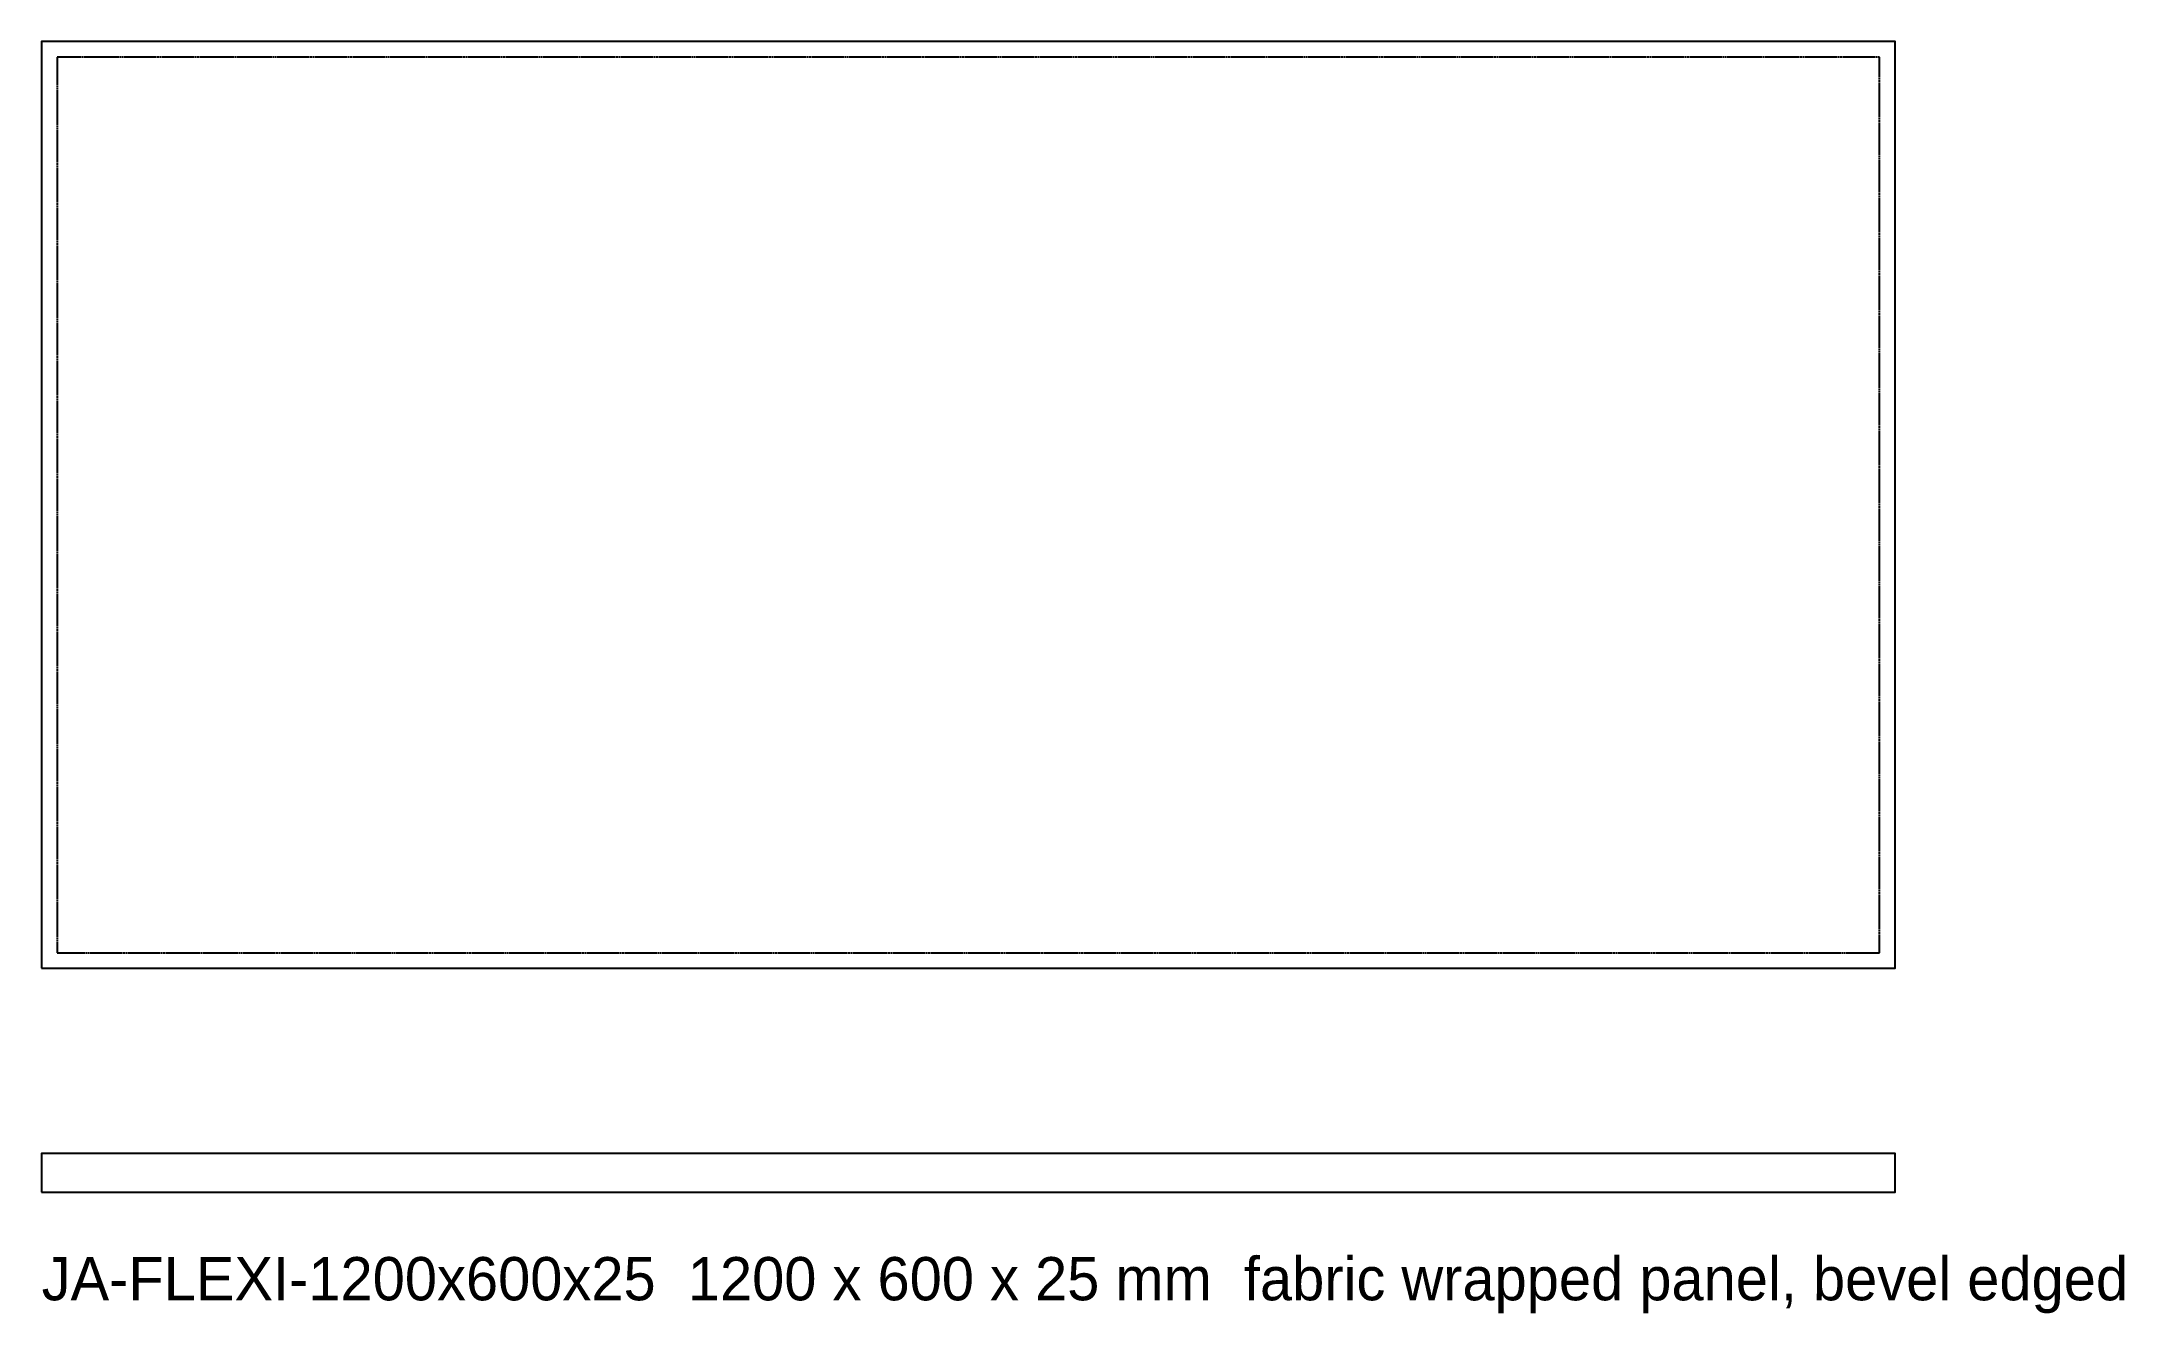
# Model space of a CAD drawing. Header units: millimetres. Extents: x 0 to 1348, y -223 to 600.
import ezdxf

# ---------------------------------------------------------------- set-up
doc = ezdxf.new("R2010")
doc.units = ezdxf.units.MM
doc.linetypes.add('DASHED', pattern=[1.524, 1.27, -0.254])
for name, color, linetype in [('JA-BEVEL', 8, 'Continuous'), ('JA-PANEL', 7, 'Continuous'), ('JA-TEXT', 7, 'Continuous')]:
    doc.layers.add(name, color=color, linetype=linetype)

# ---------------------------------------------------------------- blocks, each defined once
blk = doc.blocks.new('JA-FLEXI-1200x600x25')
at = {"layer": 'JA-BEVEL', "linetype": 'DASHED'}
blk.add_lwpolyline([(10, 10), (1190, 10), (1190, 590), (10, 590)], close=True, dxfattribs=at)
at = {"layer": 'JA-PANEL'}
for points in [[(0, 0), (1200, 0), (1200, 600), (0, 600)], [(0, -145), (1200, -145), (1200, -120), (0, -120)]]:
    blk.add_lwpolyline(points, close=True, dxfattribs=at)
at = {"layer": 'JA-TEXT'}
blk.add_text('JA-FLEXI-1200x600x25  1200 x 600 x 25 mm  fabric wrapped panel, bevel edged', height=28, dxfattribs=at).set_placement((0, -215))

msp = doc.modelspace()

# ---------------------------------------------------------------- block references
msp.add_blockref('JA-FLEXI-1200x600x25', (0, 0))

doc.saveas('drawing.dxf')
